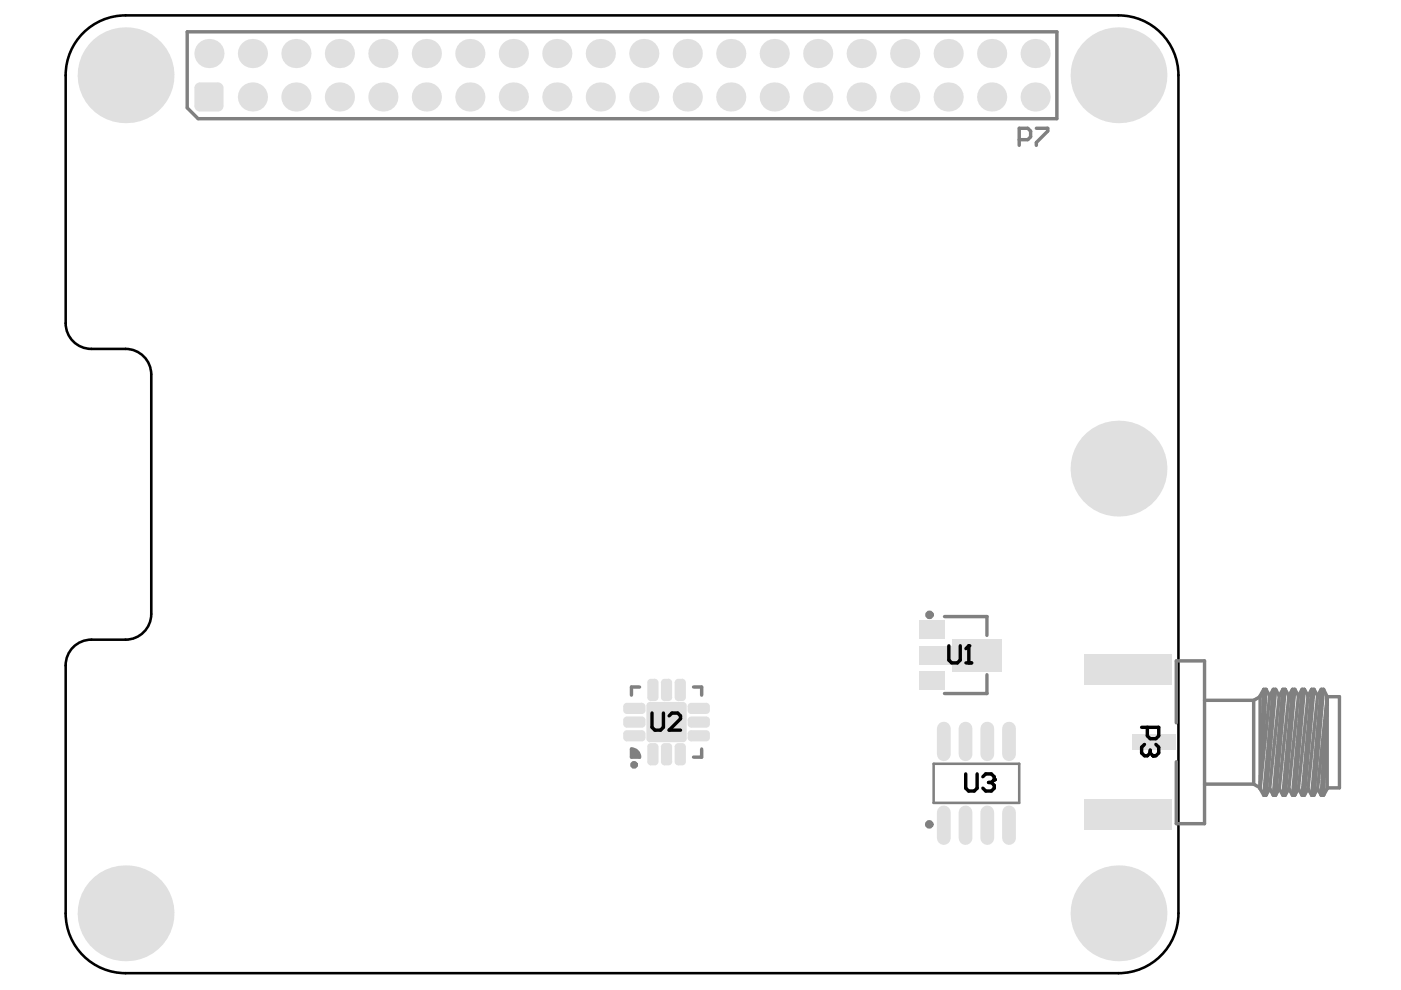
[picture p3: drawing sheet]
<svg xmlns="http://www.w3.org/2000/svg" width="297mm" height="210mm" viewBox="0 0 297 210" stroke-linecap="round" stroke-linejoin="round" font-family="sans-serif">
<g fill="#e0e0e0">
<path d="M46.2 17.5v1.2zM46.2 17.5a1.18 1.18 0 0 1 1.2 1.2h-1.2z"/>
<path d="M41.2 18.7h1.2zM41.4 18l.6-.5h.4v1.2h-1.2z"/>
<path d="M42.4 22.5v1.1zM41.2 22.5h1.2v1.1a1.19 1.19 0 0 1-1.2-1.1z"/>
<path d="M46.2 22.5h1.2zM46.2 22.5h1.2a1.18 1.18 0 0 1-1.2 1.1z"/>
<path d="M132.1 152.7h.8zM132.4 152.1l.5-.2v.8h-.8z"/>
<path d="M132.9 153.5v.8zM132.1 153.5h.8v.8a.78 .78 0 0 1-.8-.8z"/>
<path d="M136.1 153.5h.8zM136.1 153.5h.8a.78 .78 0 0 1-.8 .8z"/>
<path d="M136.1 151.9v.8zM136.1 151.9a.78 .78 0 0 1 .8 .8h-.8z"/>
<path d="M132.1 155.6h.8zM132.4 155l.5-.2v.8h-.8z"/>
<path d="M132.9 156.4v.8zM132.1 156.4h.8v.8a.78 .78 0 0 1-.8-.8z"/>
<path d="M136.1 156.4h.8zM136.1 156.4h.8a.78 .78 0 0 1-.8 .8z"/>
<path d="M136.1 154.8v.8zM136.1 154.8a.78 .78 0 0 1 .8 .8h-.8z"/>
<path d="M141.7 143.9v.8zM141.7 143.9a.78 .78 0 0 1 .8 .8h-.8z"/>
<path d="M140.1 144.7h.8zM140.4 144.1l.5-.2v.8h-.8z"/>
<path d="M140.9 147.9v.7zM140.1 147.9h.8v.7a.78 .78 0 0 1-.8-.7z"/>
<path d="M141.7 147.9h.8zM141.7 147.9h.8a.78 .78 0 0 1-.8 .7z"/>
<path d="M149.7 156.4h.8zM149.7 156.4h.8a.78 .78 0 0 1-.8 .8z"/>
<path d="M149.7 154.8v.8zM149.7 154.8a.78 .78 0 0 1 .8 .8h-.8z"/>
<path d="M145.8 155.6h.8zM146 155l.6-.2v.8h-.8z"/>
<path d="M146.6 156.4v.8zM145.8 156.4h.8v.8a.78 .78 0 0 1-.8-.8z"/>
<path d="M149.7 153.5h.8zM149.7 153.5h.8a.78 .78 0 0 1-.8 .8z"/>
<path d="M149.7 151.9v.8zM149.7 151.9a.78 .78 0 0 1 .8 .8h-.8z"/>
<path d="M145.8 152.7h.8zM146 152.1l.6-.2v.8h-.8z"/>
<path d="M146.6 153.5v.8zM145.8 153.5h.8v.8a.78 .78 0 0 1-.8-.8z"/>
<path d="M132.1 149.8h.8zM132.4 149.2l.5-.2v.8h-.8z"/>
<path d="M132.9 150.6v.8zM132.1 150.6h.8v.8a.78 .78 0 0 1-.8-.8z"/>
<path d="M136.1 150.6h.8zM136.1 150.6h.8a.78 .78 0 0 1-.8 .8z"/>
<path d="M136.1 149v.8zM136.1 149a.78 .78 0 0 1 .8 .8h-.8z"/>
<path d="M149.7 150.6h.8zM149.7 150.6h.8a.78 .78 0 0 1-.8 .8z"/>
<path d="M149.7 149v.8zM149.7 149a.78 .78 0 0 1 .8 .8h-.8z"/>
<path d="M145.8 149.8h.8zM146 149.2l.6-.2v.8h-.8z"/>
<path d="M146.6 150.6v.8zM145.8 150.6h.8v.8a.78 .78 0 0 1-.8-.8z"/>
<circle cx="138.8" cy="150.6" r="1.55"/>
<circle cx="138.8" cy="155.6" r="1.55"/>
<circle cx="143.9" cy="155.6" r="1.55"/>
<circle cx="143.9" cy="150.6" r="1.55"/>
<circle cx="53.5" cy="20.6" r="3.1"/>
<circle cx="62.7" cy="20.6" r="3.1"/>
<circle cx="90.4" cy="20.6" r="3.1"/>
<circle cx="72" cy="20.6" r="3.1"/>
<circle cx="81.2" cy="20.6" r="3.1"/>
<circle cx="108.8" cy="20.6" r="3.1"/>
<circle cx="118.1" cy="20.6" r="3.1"/>
<circle cx="145.7" cy="20.6" r="3.1"/>
<circle cx="136.5" cy="20.6" r="3.1"/>
<circle cx="173.4" cy="20.6" r="3.1"/>
<circle cx="164.2" cy="20.6" r="3.1"/>
<circle cx="201" cy="20.6" r="3.1"/>
<circle cx="210.3" cy="20.6" r="3.1"/>
<circle cx="191.8" cy="20.6" r="3.1"/>
<circle cx="219.5" cy="20.6" r="3.1"/>
<circle cx="62.7" cy="11.4" r="3.1"/>
<circle cx="53.5" cy="11.4" r="3.1"/>
<circle cx="44.3" cy="11.4" r="3.1"/>
<circle cx="81.2" cy="11.4" r="3.1"/>
<circle cx="72" cy="11.4" r="3.1"/>
<circle cx="90.4" cy="11.4" r="3.1"/>
<circle cx="118.1" cy="11.4" r="3.1"/>
<circle cx="108.8" cy="11.4" r="3.1"/>
<circle cx="136.5" cy="11.4" r="3.1"/>
<circle cx="145.7" cy="11.4" r="3.1"/>
<circle cx="164.2" cy="11.4" r="3.1"/>
<circle cx="173.4" cy="11.4" r="3.1"/>
<circle cx="191.8" cy="11.4" r="3.1"/>
<circle cx="210.3" cy="11.4" r="3.1"/>
<circle cx="201" cy="11.4" r="3.1"/>
<circle cx="219.5" cy="11.4" r="3.1"/>
<circle cx="99.6" cy="20.6" r="3.1"/>
<circle cx="127.3" cy="20.6" r="3.1"/>
<circle cx="182.6" cy="20.6" r="3.1"/>
<circle cx="154.9" cy="20.6" r="3.1"/>
<circle cx="127.3" cy="11.4" r="3.1"/>
<circle cx="99.6" cy="11.4" r="3.1"/>
<circle cx="237.1" cy="99.4" r="10.2"/>
<circle cx="237.1" cy="16" r="10.2"/>
<circle cx="182.6" cy="11.4" r="3.1"/>
<circle cx="154.9" cy="11.4" r="3.1"/>
<circle cx="237.1" cy="193.6" r="10.2"/>
<circle cx="26.6" cy="16" r="10.2"/>
<circle cx="26.6" cy="193.6" r="10.2"/>
</g>
<g fill="#e0e0e0">
<path d="M41.2 18.7l1.2-1.2h3.8l1.2 1.2v3.8l-1.2 1.1h-3.8l-1.2-1.1z" fill-rule="evenodd"/>
<path d="M132.1 152.7l.8-.8h3.2l.8 .8v.8l-.8 .8h-3.2l-.8-.8z" fill-rule="evenodd"/>
<path d="M132.1 155.6l.8-.8h3.2l.8 .8v.8l-.8 .8h-3.2l-.8-.8z" fill-rule="evenodd"/>
<path d="M140.1 144.7l.8-.8h.8l.8 .8v3.2l-.8 .7h-.8l-.8-.7z" fill-rule="evenodd"/>
<path d="M145.8 155.6l.8-.8h3.1l.8 .8v.8l-.8 .8h-3.1l-.8-.8z" fill-rule="evenodd"/>
<path d="M145.8 152.7l.8-.8h3.1l.8 .8v.8l-.8 .8h-3.1l-.8-.8z" fill-rule="evenodd"/>
<path d="M132.1 149.8l.8-.8h3.2l.8 .8v.8l-.8 .8h-3.2l-.8-.8z" fill-rule="evenodd"/>
<path d="M145.8 149.8l.8-.8h3.1l.8 .8v.8l-.8 .8h-3.1l-.8-.8z" fill-rule="evenodd"/>
</g>
<path d="M200.1 154.5v5.4M209.3 154.5v5.4M213.9 154.5v5.4M200.1 172.2v5.5M209.3 172.2v5.5M213.9 172.2v5.5" fill="none" stroke="#e0e0e0" stroke-width="2.9"/>
<g fill="#e0e0e0">
<path d="M140.1 158.3l.8-.7h.8l.8 .7v3.2l-.8 .8h-.8l-.8-.8z" fill-rule="evenodd"/>
<path d="M143.8 143.9h.8l.8 .8v3.2l-.8 .7h-.8l-.8-.7v-3.2z" fill-rule="evenodd"/>
<path d="M137.2 144.7l.8-.8h.8l.8 .8v3.2l-.8 .7h-.8l-.8-.7z" fill-rule="evenodd"/>
<path d="M194.9 136.9h7.6v4h-7.6z" fill-rule="evenodd"/>
<path d="M194.9 131.4h5.4v4h-5.4z" fill-rule="evenodd"/>
<path d="M137.1 149.6l.7-.8h7l.8 .8v7l-.8 .8h-7l-.7-.8z" fill-rule="evenodd"/>
</g>
<g fill="#e0e0e0">
<path d="M140.9 161.5v.8zM140.1 161.5h.8v.8a.78 .78 0 0 1-.8-.8z"/>
<path d="M141.7 161.5h.8zM141.7 161.5h.8a.78 .78 0 0 1-.8 .8z"/>
<path d="M141.7 157.6v.7zM141.7 157.6a.78 .78 0 0 1 .8 .7h-.8z"/>
<path d="M140.1 158.3h.8zM140.4 157.8l.5-.2v.7h-.8z"/>
<path d="M144.6 143.9v.8zM144.6 143.9a.78 .78 0 0 1 .8 .8h-.8z"/>
<path d="M143 144.7h.8zM143.3 144.1l.5-.2v.8h-.8z"/>
<path d="M143.8 147.9v.7zM143 147.9h.8v.7a.78 .78 0 0 1-.8-.7z"/>
<path d="M144.6 147.9h.8zM144.6 147.9h.8a.78 .78 0 0 1-.8 .7z"/>
<path d="M138.8 143.9v.8zM138.8 143.9a.78 .78 0 0 1 .8 .8h-.8z"/>
<path d="M137.2 144.7h.8zM137.5 144.1l.5-.2v.8h-.8z"/>
<path d="M138 147.9v.7zM137.2 147.9h.8v.7a.78 .78 0 0 1-.8-.7z"/>
<path d="M138.8 147.9h.8zM138.8 147.9h.8a.78 .78 0 0 1-.8 .7z"/>
<path d="M137.1 149.6h.7zM137.3 149.1l.5-.3v.8h-.7z"/>
<path d="M137.8 156.6v.8zM137.1 156.6h.7v.8a.76 .76 0 0 1-.7-.8z"/>
<path d="M144.8 156.6h.8zM144.8 156.6h.8a.76 .76 0 0 1-.8 .8z"/>
<path d="M144.8 148.8v.8zM144.8 148.8a.76 .76 0 0 1 .8 .8h-.8z"/>
</g>
<path d="M204.7 172.2v5.5" fill="none" stroke="#e0e0e0" stroke-width="2.9"/>
<g fill="#e0e0e0">
<path d="M201.8 135.4h10.5v6.9h-10.5z" fill-rule="evenodd"/>
<path d="M194.9 142.3h5.4v4h-5.4z" fill-rule="evenodd"/>
</g>
<path d="M204.7 154.5v5.4" fill="none" stroke="#e0e0e0" stroke-width="2.9"/>
<g fill="#e0e0e0">
<path d="M143.8 157.6h.8l.8 .7v3.2l-.8 .8h-.8l-.8-.8v-3.2z" fill-rule="evenodd"/>
<path d="M137.2 158.3l.8-.7h.8l.8 .7v3.2l-.8 .8h-.8l-.8-.8z" fill-rule="evenodd"/>
<path d="M229.8 169.5h18.5v6.6h-18.5z" fill-rule="evenodd"/>
<path d="M240.1 155.7h9.3v3.3h-9.3z" fill-rule="evenodd"/>
<path d="M229.8 138.7h18.5v6.5h-18.5z" fill-rule="evenodd"/>
</g>
<g fill="#e0e0e0">
<path d="M143.8 161.5v.8zM143 161.5h.8v.8a.78 .78 0 0 1-.8-.8z"/>
<path d="M144.6 161.5h.8zM144.6 161.5h.8a.78 .78 0 0 1-.8 .8z"/>
<path d="M144.6 157.6v.7zM144.6 157.6a.78 .78 0 0 1 .8 .7h-.8z"/>
<path d="M143 158.3h.8zM143.3 157.8l.5-.2v.7h-.8z"/>
<path d="M138 161.5v.8zM137.2 161.5h.8v.8a.78 .78 0 0 1-.8-.8z"/>
<path d="M138.8 161.5h.8zM138.8 161.5h.8a.78 .78 0 0 1-.8 .8z"/>
<path d="M138.8 157.6v.7zM138.8 157.6a.78 .78 0 0 1 .8 .7h-.8z"/>
<path d="M137.2 158.3h.8zM137.5 157.8l.5-.2v.7h-.8z"/>
</g>
<g fill="none" stroke="#000" stroke-width=".73">
<path d="M201.2 136.9v3l.6 .6h1.2l.6-.6v-3M204.8 137.5l.6-.6v3.6M138.2 151.2v3l.6 .6h1.3l.6-.6v-3M141.9 151.8l.6-.6h1.2l.6 .6v.6l-2.4 2.4h2.4M204.8 140.5h1.2M242 154.2h3.7v1.8l-.6 .6h-1.2l-.6-.6v-1.8M242.7 157.8l-.7 .6v1.2l.7 .6h.6l.6-.6M243.9 159v.6M245.1 157.8l.6 .6v1.2l-.6 .6h-.6l-.6-.6M204.8 164.1v3l.6 .6h1.2l.6-.6v-3M208.4 164.7l.6-.6h1.2l.6 .6v.6l-.6 .6M209.6 165.9h.6"/>
<path d="M210.2 165.9l.6 .6v.6l-.6 .6h-1.2l-.6-.6"/>
</g>
<g fill="#000">
<circle cx="205.4" cy="136.9" r=".36"/>
<circle cx="210.8" cy="165.3" r=".36"/>
<circle cx="244.5" cy="160.2" r=".36"/>
</g>
<path d="M17.2 7.5a12.7 12.7 0 0 1 9.4-4.2h210.5a12.7 12.7 0 0 1 12.8 12.7l-.1 177.6a12.7 12.7 0 0 1-12.7 12.7h-210.5a12.7 12.7 0 0 1-12.7-12.7v-52.5a5.4 5.4 0 0 1 5.5-5.5h7.2a5.4 5.4 0 0 0 5.5-5.4v-50.8a5.4 5.4 0 0 0-5.5-5.4h-7.2a5.4 5.4 0 0 1-5.5-5.5v-52.5a12.6 12.6 0 0 1 3.3-8.5z" fill="none" stroke="#000" stroke-width=".54"/>
<path d="M133.9 158.8h.7l1 1v.7h-1.7z" fill="#808080"/>
<g fill="none" stroke="#808080" stroke-width=".73">
<path d="M39.7 6.7h184.4v18.5h-182.1l-2.3-2.3zM216.1 29.6h1.8l.6-.6v-1.2l-.6-.6h-1.8v3.6M219.7 27.2h2.4v.6l-2.4 2.4v.6M200.3 130.7h9v4M133.9 158.8a1.72 1.72 0 0 1 1.7 1.7h-1.7zM135.6 145.7h-1.7v1.7M147 145.7h1.8v1.7M148.8 158.8v1.7h-1.8M209.3 143.1v3.9h-9M249.4 153.3v-13.2h6v34.5h-6v-13.1M255.4 148.5h10.4M265.8 148.5v17.8"/>
<path d="M267.2 147.7l-1.4 .8M267.9 146.2l-.7 20.8-1.4-.7M267.9 146.2l-.7 1.3v19.7M267.9 146.2h.5M268.4 146.2l.8 1.3M268.4 146.2l-1.2 21M269.2 147.5l-2 19.7M270 146.2h.5M270 146.2l-.8 1.3M270 146.2l-2.1 22.4M270.5 146.2l.7 1.3M270.5 146.2l-2.1 22.4"/>
<path d="M271.2 147.5l-2 19.7M272 146.2h.5M272 146.2l-.8 1.3M272 146.2l-2 22.4M272.5 146.2l.8 1.3M272.5 146.2l-2 22.4M273.3 147.5l-2.1 19.7M274 146.2h.5M274 146.2l-.7 1.3M274 146.2l-2 22.4M274.5 146.2l.8 1.3M274.5 146.2l-2 22.4"/>
<path d="M275.3 147.5l-2 19.7M276.1 146.2h.5M276.1 146.2l-.8 1.3M276.1 146.2l-2.1 22.4M276.6 146.2l.7 1.3M276.6 146.2l-2.1 22.4M277.3 147.5l-2 19.7M278.1 146.2h.5M278.1 146.2l-.8 1.3M278.1 146.2l-2 22.4M278.6 146.2l.8 1.3M278.6 146.2l-2 22.4"/>
<path d="M279.4 147.5l-2.1 19.7M280.1 146.2h.5M280.1 146.2l-.7 1.3M280.1 146.2l-2 22.4M280.6 146.2l.8 1.5M280.6 146.2l-2 22.4M281.4 147.7h2.6v19.3h-2.6M281.4 147.7v19.5l-.8 1.4M281.4 147.7l-.8 20.9M281.4 147.7l-1.3 20.9M281.4 147.7l-2 19.5M255.4 166.3h10.4"/>
<path d="M267.2 167.2l.7 1.4M267.9 168.6h.5M269.2 167.2l.8 1.4M269.2 167.2l-.8 1.4M270 168.6h.5M271.2 167.2l.8 1.4M271.2 167.2l-.7 1.4M272 168.6h.5M273.3 167.2l.7 1.4M273.3 167.2l-.8 1.4M274 168.6h.5M275.3 167.2l.8 1.4"/>
<path d="M275.3 167.2l-.8 1.4M276.1 168.6h.5M277.3 167.2l-.7 1.4M277.3 167.2l.8 1.4M278.1 168.6h.5M279.4 167.2l.7 1.4M279.4 167.2l-.8 1.4M280.1 168.6h.5"/>
</g>
<path d="M197.9 161.9h18.2v8.3h-18.2z" fill="none" stroke="#808080" stroke-width=".54"/>
<g fill="none" stroke="#808080" stroke-width=".91">
<circle cx="197.1" cy="130.4" r=".45"/>
<circle cx="134.4" cy="162.2" r=".36"/>
<circle cx="197" cy="174.8" r=".45"/>
</g>
</svg>
